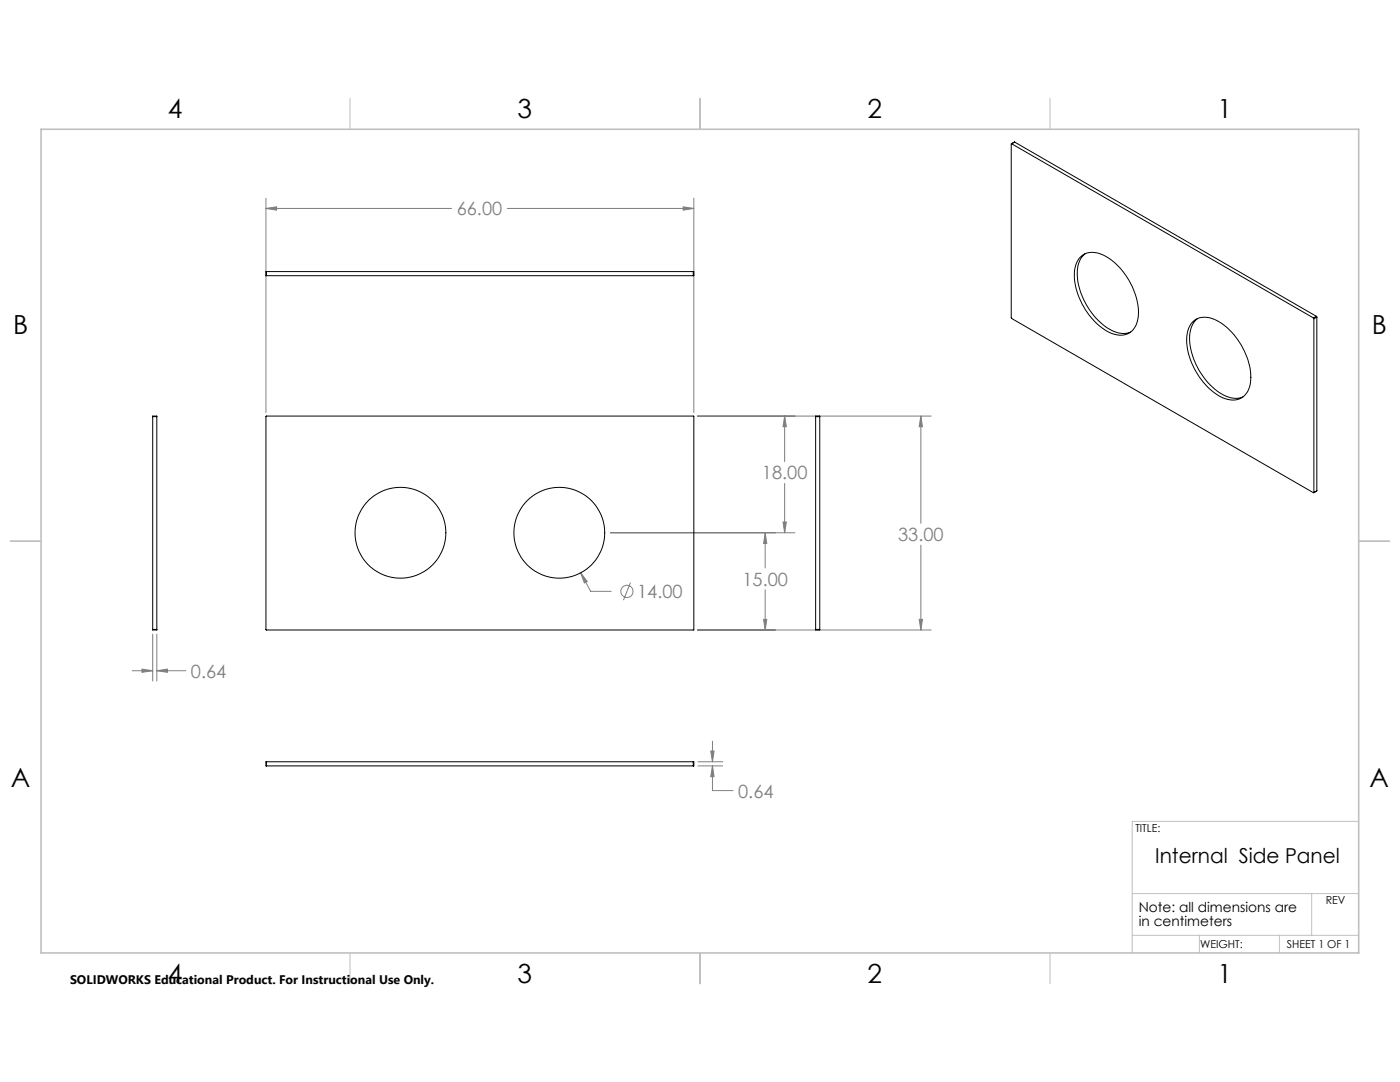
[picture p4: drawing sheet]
<svg xmlns="http://www.w3.org/2000/svg" width="279mm" height="216mm" viewBox="0 0 279 216" stroke-linecap="round" stroke-linejoin="round" font-family="sans-serif">
<defs><g id="words">
<g font-size="5.3">
<text x="33.5" y="23.6">4</text>
<text x="103.3" y="23.6">3</text>
<text x="173.2" y="23.6">2</text>
<text x="243" y="23.6">1</text>
<text x="2.6" y="66.7">B</text>
<text x="273.8" y="66.7">B</text>
<text x="2.2" y="157.1">A</text>
<text x="273.3" y="157.1">A</text>
<text x="33.5" y="196.2">4</text>
<text x="103.3" y="196.2">3</text>
<text x="173.2" y="196.2">2</text>
<text x="243" y="196.2">1</text>
</g>
<text font-size="4.1" x="230.5" y="172.3">Internal Side Panel</text>
<g font-size="3.7" fill="#808080">
<text x="91.1" y="43">66.00</text>
<text x="152.1" y="95.7">18.00</text>
<text x="179.2" y="108">33.00</text>
<text x="127.1" y="119.4">14.00</text>
<text x="148.2" y="116.9">15.00</text>
<text x="38.1" y="135.2">0.64</text>
<text x="147.3" y="159.1">0.64</text>
</g>
<g font-size="2.7">
<text x="227.3" y="182">Note: all dimensions are</text>
<text x="227.3" y="184.7">in centimeters</text>
</g>
<text font-size="2.5" x="14" y="196.3">SOLIDWORKS Educational Product. For Instructional Use Only.</text>
<g font-size="2.2">
<text x="226.6" y="166.1">TITLE:</text>
<text x="264.6" y="180.4">REV</text>
<text x="239.5" y="189.2">WEIGHT:</text>
<text x="256.8" y="189.1">SHEET 1 OF 1</text>
</g>
</g></defs>
<g fill="none" stroke="#808080" stroke-width=".2">
<path d="M53.1 39.5v42.8M138.5 39.5v42.8M53.1 41.6h37M53.1 41.6l2.1-.3v.6zM101.2 41.6h37.3M136.3 41.3l2.2 .3-2.2 .3zM139.2 83h46.6M156.6 83v9.1M156.6 96.4v9.9M156.6 83l.3 2.1h-.6zM183.8 83v21.4M183.8 83l.3 2.1h-.7z"/>
<path d="M115.9 114.3l2 3.7h4.1M115.9 114.3l1.3 1.7-.6 .3zM121.8 106.3h36.8M125.8 116.3l-1.4 3.5M152.7 106.3v7M152.7 117.7v8M152.7 106.3l.3 2.2h-.6zM156.3 104.2h.6l-.3 2.1zM183.8 108.8v16.9M26.4 133.8h4.1M28.3 133.5l2.2 .3-2.2 .4zM30.5 126.5v9.4"/>
<path d="M31.3 126.5v9.4M31.3 133.8h5.8M31.3 133.8l2.1-.3v.7zM139.2 125.7h46.6M152.4 123.6h.6l-.3 2.1zM183.4 123.6h.7l-.3 2.1zM139.3 152h4.9M139.3 152.8h4.9M141.8 149.9h.7l-.3 2.1zM142.2 152.8v5h4.1M142.2 147.9v4.1M142.2 152.8l.3 2.2h-.7z"/>
<circle cx="125.1" cy="118" r="1.22"/>
</g>
<g fill="none" stroke="#c0c0c0" stroke-width=".2">
<path d="M69.8 19.6v6.2M139.7 19.6v6.2M209.5 19.6v6.2M2 108h6.2M271.2 108h6.1M226 178.3h45.2M261.8 178.3v8.3M271.2 163.9h-45.2v26.2M69.8 190.1v6.2M139.7 190.1v6.2M209.5 190.1v6.2M226 186.6h45.2"/>
<path d="M239.4 186.6v3.5M255.3 186.6v3.5"/>
</g>
<path d="M8.2 25.8h263v164.3h-263z" fill="none" stroke="#c0c0c0" stroke-width=".32"/>
<path d="M183.8 83l.3 2.1h-.7zM183.4 123.6h.7l-.3 2.1zM53.1 41.6l2.1-.3v.6zM136.3 41.3l2.2 .3-2.2 .3zM115.9 114.3l.7 2 .6-.3zM152.7 106.3l.3 2.2h-.6zM152.4 123.6h.6l-.3 2.1zM156.3 104.2h.6l-.3 2.1zM156.6 83l.3 2.1h-.6zM28.3 133.5l2.2 .3-2.2 .4zM31.3 133.8l2.1-.3v.7zM141.8 149.9h.7l-.3 2.1zM142.2 152.8l.3 2.2h-.7z" fill="#808080"/>
<g fill="none" stroke="#000" stroke-width=".2">
<path d="M201.9 28.7v34.8l60.3 34.8M201.9 28.7l60.2 34.7M202.5 28.4l-.6 .3M202.5 28.4l60.2 34.7M53.2 54.2h-.1v.8h.1M53.2 54.2v.8M53.2 54.2h85.2M53.2 55h85.2M138.4 54.2h.1v.8h-.1M138.4 54.2v.8M215.4 51.5a4 4 0 0 1 5.4-.3 13.8 13.8 0 0 1 6.3 12.1 3.6 3.6 0 0 1-5.4 3.2 13.7 13.7 0 0 1-7.2-12.6l.3-1.3zM216.6 50.6a5.2 5.2 0 0 0-1.5 5.1 13.8 13.8 0 0 0 7.2 10.4 4.2 4.2 0 0 0 3.3 .2"/>
<path d="M238.1 64.2a4.1 4.1 0 0 1 5.1 0 13.8 13.8 0 0 1 6.4 12.1 3.6 3.6 0 0 1-5.5 3.1 13.6 13.6 0 0 1-7.2-12.6l.3-1.3zM239 63.6a5.6 5.6 0 0 0-1.4 5.6 14 14 0 0 0 7.1 9.9 4.2 4.2 0 0 0 3.3 .1M262.1 63.4l.1 .2M262.2 63.6v34.7M262.7 63.1l.1 .2M262.7 63.1l-.6 .3M262.8 63.3l-.6 .3M262.8 63.3v34.6M30.5 83.1v-.1h.8v.1M30.5 83.1h.8M30.5 83.1v42.5M31.3 83.1v42.5"/>
<path d="M53.1 83h85.3l.1 42.6-85.4 .1zM162.8 83.1v-.1h.8v.1M162.8 83.1h.8M162.8 83.1v42.5M163.6 83.1v42.5M262.8 97.9l-.6 .4M30.5 125.6v.1h.8v-.1M30.5 125.6h.8M162.8 125.6v.1h.8v-.1M162.8 125.6h.8M53.2 152h-.1v.8h.1M53.2 152v.8"/>
<path d="M53.2 152.8h85.2M53.2 152h85.2M138.4 152h.1v.8h-.1M138.4 152v.8"/>
<circle cx="79.9" cy="106.3" r="9.1"/>
<circle cx="111.6" cy="106.3" r="9.1"/>
</g>
<use href="#words"/>
</svg>
